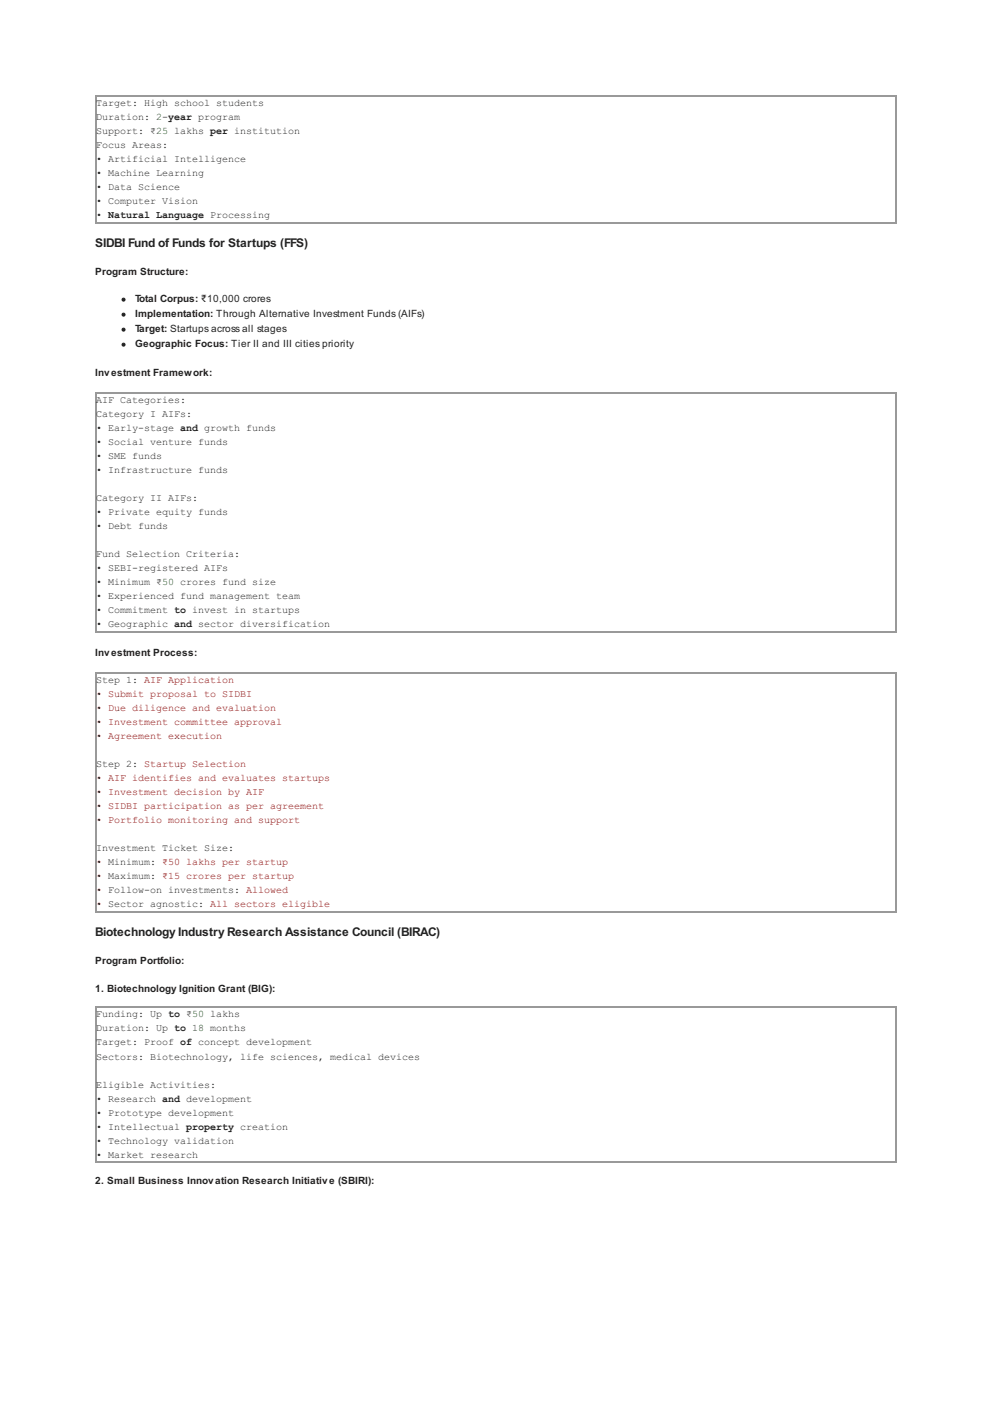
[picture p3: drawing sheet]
<svg xmlns="http://www.w3.org/2000/svg" width="210mm" height="297mm" viewBox="0 0 210 297" stroke-linecap="round" stroke-linejoin="round" font-family="sans-serif">
<defs><g id="words">
<g font-size="2.5" fill="#222">
<text x="20.1" y="52.3">SIDBI Fund of Funds for Startups (FFS)</text>
<text x="20.1" y="198.1">Biotechnology Industry Research Assistance Council (BIRAC)</text>
</g>
<g font-size="2.1" fill="#222">
<text x="20.3" y="22.4">Target: High school students</text>
<text x="20.3" y="25.4">Duration: 2-year program</text>
<text x="20.3" y="28.4">Support: ₹25 lakhs per institution</text>
<text x="20.3" y="31.3">Focus Areas:</text>
<text x="20.3" y="34.3">• Artificial Intelligence</text>
<text x="20.3" y="37.3">• Machine Learning</text>
<text x="20.3" y="40.2">• Data Science</text>
<text x="20.3" y="43.2">• Computer Vision</text>
<text x="20.3" y="46.1">• Natural Language Processing</text>
<text x="20.1" y="58.2">Program Structure:</text>
<text x="28.6" y="63.9">Total Corpus: ₹10,000 crores</text>
<text x="28.6" y="67.1">Implementation: Through Alternative Investment Funds (AIFs)</text>
<text x="28.6" y="70.3">Target: Startups across all stages</text>
<text x="28.6" y="73.4">Geographic Focus: Tier II and III cities priority</text>
<text x="20.1" y="79.6">Investment Framework:</text>
<text x="20.3" y="85.3">AIF Categories:</text>
<text x="20.3" y="88.3">Category I AIFs:</text>
<text x="20.3" y="91.2">• Early-stage and growth funds</text>
<text x="20.3" y="94.2">• Social venture funds</text>
<text x="20.3" y="97.2">• SME funds</text>
<text x="20.3" y="100.1">• Infrastructure funds</text>
<text x="20.3" y="106">Category II AIFs:</text>
<text x="20.3" y="109">• Private equity funds</text>
<text x="20.3" y="112">• Debt funds</text>
<text x="20.3" y="117.9">Fund Selection Criteria:</text>
<text x="20.3" y="120.9">• SEBI-registered AIFs</text>
<text x="20.3" y="123.8">• Minimum ₹50 crores fund size</text>
<text x="20.3" y="126.8">• Experienced fund management team</text>
<text x="20.3" y="129.8">• Commitment to invest in startups</text>
<text x="20.3" y="132.7">• Geographic and sector diversification</text>
<text x="20.1" y="138.9">Investment Process:</text>
<text x="20.3" y="144.6">Step 1: AIF Application</text>
<text x="20.3" y="162.3">Step 2: Startup Selection</text>
<text x="20.3" y="180.1">Investment Ticket Size:</text>
<text x="20.1" y="204">Program Portfolio:</text>
<text x="20.1" y="210">1. Biotechnology Ignition Grant (BIG):</text>
<text x="20.3" y="215.3">Funding: Up to ₹50 lakhs</text>
<text x="20.3" y="218.2">Duration: Up to 18 months</text>
<text x="20.3" y="221.2">Target: Proof of concept development</text>
<text x="20.3" y="224.2">Sectors: Biotechnology, life sciences, medical devices</text>
<text x="20.3" y="230.1">Eligible Activities:</text>
<text x="20.3" y="233">• Research and development</text>
<text x="20.3" y="236">• Prototype development</text>
<text x="20.3" y="239">• Intellectual property creation</text>
<text x="20.3" y="241.9">• Technology validation</text>
<text x="20.3" y="244.9">• Market research</text>
<text x="20.1" y="250.4">2. Small Business Innovation Research Initiative (SBIRI):</text>
</g>
<g font-size="2.1" fill="#800">
<text x="20.3" y="147.5">• Submit proposal to SIDBI</text>
<text x="20.3" y="150.5">• Due diligence and evaluation</text>
<text x="20.3" y="153.5">• Investment committee approval</text>
<text x="20.3" y="156.4">• Agreement execution</text>
<text x="20.3" y="165.3">• AIF identifies and evaluates startups</text>
<text x="20.3" y="168.3">• Investment decision by AIF</text>
<text x="20.3" y="171.2">• SIDBI participation as per agreement</text>
<text x="20.3" y="174.2">• Portfolio monitoring and support</text>
<text x="20.3" y="183.1">• Minimum: ₹50 lakhs per startup</text>
<text x="20.3" y="186.1">• Maximum: ₹15 crores per startup</text>
<text x="20.3" y="189">• Follow-on investments: Allowed</text>
<text x="20.3" y="192">• Sector agnostic: All sectors eligible</text>
</g>
</g></defs>
<g fill="none" stroke="#999" stroke-width=".21">
<path d="M20.1 20.2h169.6M20.2 20.1v27.1M189.5 20.1v27.1M20.1 47.1h169.6M20.1 83.1h169.6M20.2 83v50.8M189.5 83v50.8M20.1 133.7h169.6M20.1 142.3h169.6M20.2 142.2v50.8M189.5 142.2v50.8M20.1 192.9h169.6"/>
<path d="M20.1 213h169.6M20.2 212.9v33.1M189.5 212.9v33.1M20.1 245.9h169.6"/>
</g>
<g fill="#222" stroke="#222" stroke-width=".21">
<circle cx="26.1" cy="63.4" r=".32"/>
<circle cx="26.1" cy="66.6" r=".32"/>
<circle cx="26.1" cy="69.7" r=".32"/>
<circle cx="26.1" cy="72.9" r=".32"/>
</g>
<use href="#words"/>
</svg>
